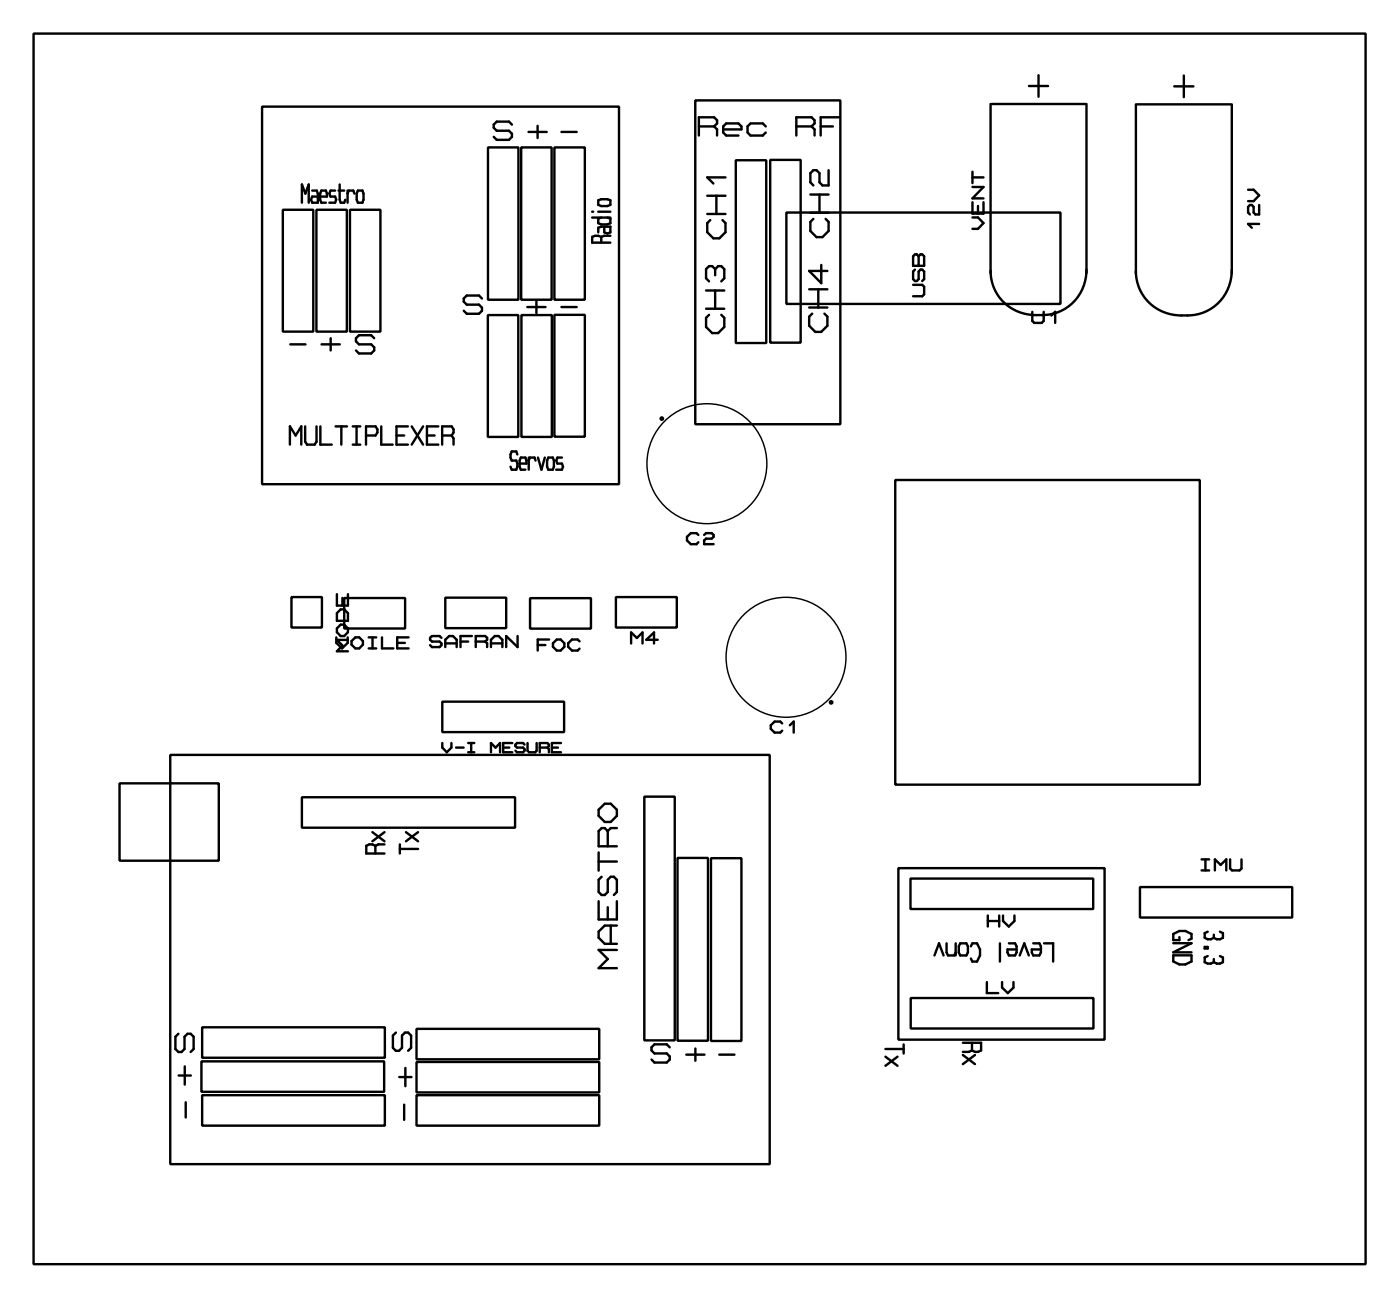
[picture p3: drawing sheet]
<svg xmlns="http://www.w3.org/2000/svg" width="117mm" height="108mm" viewBox="0 0 117 108" stroke-linecap="round" stroke-linejoin="round" font-family="sans-serif">
<g fill="none" stroke="#000" stroke-width=".2">
<path d="M2.8 2.8h111.1v102.6h-111.1zM21.9 8.9h29.7v31.5h-29.7zM23.6 17.5h2.5v10.1h-2.5zM25.2 16.9v-1.5l.3 .7 .2-.7v1.5M26 15.9h.4l.1 .2v.8h-.5l-.1-.3 .1-.2h.5M26.4 17.5h2.5v10.1h-2.5zM26.7 16.4h.6l-.1-.5h-.4l-.1 .2v.5l.1 .3h.4M27.9 15.9h-.3l-.1 .2 .1 .3h.3l.1 .2-.1 .3h-.4M28.2 15.9h.5M28.3 15.4v1.2l.1 .3h.3l.1-.3M29 16.1l.1-.2h.4l.1 .2M29 15.9v1"/>
<path d="M29.2 17.5h2.5v10.1h-2.5zM29.8 15.9h.4l.1 .2-.1 .8h-.4l-.1-.3v-.5zM40.7 12.3h2.5v12.7h-2.5zM42.7 10.4l-.3-.3h-1l-.2 .3v.2l.2 .3h1l.3 .2v.3l-.3 .3h-1l-.2-.3M43.5 12.3h2.5v12.7h-2.5zM44.1 11h1.5M44.8 10.5v1M46.2 12.3h2.6v12.7h-2.6zM46.8 11h1.3M49.4 17.6h.1M49.4 18.1h1.5M49.9 16.7l.2-.1 .8 .1v.4l-.2 .1h-.6l-.2-.1z"/>
<path d="M49.9 17.6h1M50.1 19.7h-.2h-.5v.5h1.5M50.1 19.7v.5M50.1 18.1l-.2 .1v.4l.2 .1h.6l.2-.1v-.4l-.2-.1M50.4 18.9v.5l.3 .1 .2-.1v-.5h-.8l-.2 .1v.4M50.9 19.7h-.8M58 8.4h12.1v27h-12.1zM58.3 10.5h1.3M59 17.8h1.5M59 16.3h1.5M59.2 18.3l-.2 .3v.8l.5 .5h.5l.5-.5v-.8l-.2-.3M59.6 10.5l.2-.2v-.3l-.2-.2h-1.3v1.5"/>
<path d="M59.6 10.5l.2 .3v.5M59.7 16.3v1.5M60.3 10.8h1.5v-.3l-.2-.2h-1l-.3 .2v.5l.3 .3h1M60.5 14.8h-1.5l.5 .5M61.4 13.4h2.5v15.2h-2.5zM63.9 10.5l-.3-.2h-1l-.3 .2v.5l.3 .3h1l.3-.3M64.2 13.3h2.6v15.3h-2.6zM65.6 17.7h22.8v7.6h-22.8zM66.4 10.5h1.3M67.6 17.7h1.5M67.6 16.2h1.5M67.7 10.5l.2-.2v-.3l-.2-.2h-1.3v1.5"/>
<path d="M67.7 10.5l.2 .3v.5M67.8 18.2l-.2 .3v.8l.5 .5h.5l.5-.5v-.8l-.2-.3M68.3 16.2v1.5M68.4 10.5h1.1M69.1 14.2v1.3h-.5l-.3-.3v-.8l-.2-.2h-.3l-.2 .2v.8l.2 .3M70 9.8h-1.6v1.5M81.1 18.1h.5l.4 .5-.4 .5h-.5M81.1 16.9v.9h.9v-.9M81.1 14.3v1M81.1 15.6h.9l-.9 .9h.9M81.1 14.8h.9M81.6 17.2v.6"/>
<path d="M82.6 8.7v14.1M82.7 8.7h7.8M85.8 7.2h1.6M86.6 6.3v1.8M90.6 8.7v14.1M94.7 8.7v14.1M94.8 8.7h7.8M97.9 7.2h1.6M98.7 6.3v1.8M102.7 8.7v14.1M104.1 15.8h.5l.4 .5-.4 .5h-.5M105 18.7h-.9l.3 .3"/>
<path d="M105 17.1v.8h-.3l-.1-.2v-.5l-.2-.1h-.2l-.1 .1v.5l.1 .2M24.2 37.1v-1.6l.5 .8 .4-.8v1.6M24.2 28.7h1.3M25.4 35.5v1.3l.2 .3h.6l.2-.3v-1.3M26.7 35.5v1.6h1M26.8 28.7h1.5M27.6 28.2v1M28 35.5h.9M28.5 35.5v1.6M29.4 37.1h.6M29.4 35.5h.6M29.7 35.5v1.6"/>
<path d="M30.5 36.3h.8l.2-.2v-.3l-.2-.3h-.8v1.6M31.2 28.2l-.2-.3h-1.1l-.2 .3v.3l.2 .2h1.1l.2 .3v.2l-.2 .3h-1.1l-.2-.3M31.8 35.5v1.6h.9M33.1 36.3h.6M34 35.5h-.9v1.6h.9M34.3 35.5l1 1.6M35.3 35.5l-1 1.6M35.6 36.3h.6M36.6 35.5h-1v1.6h1M36.9 36.3h.8M37.7 36.3l.1-.2v-.3l-.1-.3h-.8v1.6M37.7 36.3l.1 .3v.5"/>
<path d="M40.2 24.9l-.3-.3h-1l-.2 .3v.2l.2 .3h1l.3 .2v.3l-.3 .3h-1l-.2-.3M40.7 26.3h2.5v10.1h-2.5zM43.1 37.9v-.3h-.4l-.1 .3 .1 .5h.4v.2v.6h-.4l-.1-.3M43.3 38.6h.6l-.1-.5h-.4l-.1 .3v.5l.1 .3h.4M43.5 26.3h2.5v10.1h-2.5zM44 25.6h1.5M44.1 38.4l.1-.3h.4l.1 .3M44.1 38.1v1.1M44.7 25.1v1M44.9 38.1l.3 1.1 .2-1.1M45.7 38.1h.4l.1 .3-.1 .8h-.4l-.1-.3v-.5zM46.2 26.2h2.6v10.2h-2.6z"/>
<path d="M46.8 25.6h1.3M46.9 38.1h-.4l-.1 .3 .1 .2h.4l.1 .3-.1 .3h-.5M58.9 25.7h1.5M58.9 24.2h1.5M59.1 26.2l-.2 .3v.8l.5 .5h.5l.5-.5v-.8l-.2-.3M59.6 22.4l.3-.2h.3l.2 .2v.8l-.2 .3M59.6 22.4l-.2-.2h-.3l-.2 .2v.8l.2 .3M59.6 22.4v.5M59.6 24.2v1.5M67.5 25.6h1.5M67.5 24.1h1.5M67.7 26.1l-.2 .3v.8l.5 .5h.5l.5-.5v-.8l-.2-.3"/>
<path d="M68.2 24.1v1.5M68.5 22.1v1.5l-1-1h1.5M76.2 23.7h.7l.2 .2v.6l-.2 .2h-.7M76.3 21.2h.2l.1 .2 .2-.2h.1l.2 .2v.8h-.9v-.8zM76.3 22.5l-.1 .1v.7l.1 .1h.2l.1-.1v-.7l.2-.1h.1l.2 .1v.7l-.2 .1M76.6 21.4v.8M86.1 26v.8l.2 .1h.6l.1-.1v-.8M87.7 26.3l.3-.3v.9M90.6 22.5a3.7 3.7 0 0 1-4.2 3.8 3.7 3.7 0 0 1-3.8-3.7M102.7 22.5a3.7 3.7 0 0 1-4.2 3.8 3.7 3.7 0 0 1-3.8-3.7M24.3 49.8h2.5v2.5h-2.5zM28 53.1v.5l.5 .5 .5-.5v-.5"/>
<path d="M28.1 49.5v1h.9v-1M28.1 51.1l.3-.3h.3l.3 .3v.7h-.9zM28.1 52.4l.3-.3h.3l.3 .3v.3l-.3 .3h-.3l-.3-.3zM28.6 49.8v.7M28.7 49.9h5.1v2.5h-5.1zM29 53.3h-.9l.5 .5-.5 .5h.9M29.3 53.4l.3-.3h.4l.3 .3v.3l-.3 .4h-.4l-.3-.4zM30.7 53.1h.7M30.7 54.1h.7M31.1 53.1v1M31.9 53.1v1h.9M33.1 53.6h.7"/>
<path d="M34.1 53.1h-1v1h1M36.8 53.2l-.1-.2h-.7l-.1 .2v.1l.1 .2h.7l.1 .1v.2l-.1 .1h-.7l-.1-.1M36.9 58.5h10.1v2.5h-10.1zM37.1 49.8h5.1v2.6h-5.1zM37.1 53.9v-.6l.4-.3h.3l.3 .3v.6M37.1 53.6h1M38.4 53.5h.6M39.4 53h-1v.9M39.7 53.5h.8M40.5 53.5l.1-.2v-.1l-.1-.2h-.8v.9M40.5 53.5l.1 .1v.3M40.9 53.9v-.6l.4-.3h.3l.3 .3v.6"/>
<path d="M40.9 53.6h1M43.2 53v.9l-1-.9v.9M44.2 49.9h5.1v2.5h-5.1zM44.8 53.8h.7M45.8 53.3h-1v.9M46.1 53.6l.3-.3h.4l.3 .3v.3l-.3 .3h-.4l-.3-.3zM48.3 53.5l-.1-.2h-.5l-.3 .3v.3l.3 .3h.5l.1-.1M51.4 49.8h5v2.5h-5zM52.6 53.6v-.9l.5 .5 .5-.5v.9M54.9 53.3h-1l.6-.6v.9M58.2 44.6l-.1-.2h-.5l-.3 .4v.3l.3 .3h.5l.1-.2M58.7 44.6l.2-.2h.5l.1 .2v.2l-.1 .1h-.5l-.2 .2v.3h.8"/>
<path d="M74.7 40h25.4v25.4h-25.4zM10 65.3h8.2v6.5h-8.2zM14.2 62.9h50v34.2h-50zM25.2 66.5h17.8v2.5h-17.8zM31.1 69.4l1 .7M31.3 70.5l-.2-.1-.6 .1v.7h1.6M31.3 70.5v.7M32.1 70.4h-.5l-.3 .1M32.1 69.4l-1 .7M33.3 70.4v.8M33.3 70.8h1.6M33.9 69.4l1 .7"/>
<path d="M34.9 69.4l-1 .7M36.9 61.9v.4l.4 .4 .3-.4v-.4M38 62.3h.7M39 61.9h.6M39 62.7h.6M39.3 61.9v.8M40.9 62.7v-.8l.4 .4 .4-.4v.8M42 62.3h.5M42.7 61.9h-.7v.8h.7M43.7 62.1l-.1-.2h-.5l-.1 .2 .1 .2h.5l.1 .2-.1 .2h-.5l-.1-.1M44 61.9v.7l.1 .1h.5l.2-.1v-.7M45 62.3h.7"/>
<path d="M45.7 62.3l.1-.1-.1-.3h-.7v.8M45.7 62.3l.1 .2v.2M46 62.3h.5M46.8 61.9h-.8v.8h.8M49.9 67.5l.5-.5h.5l.5 .5v.5l-.5 .5h-.5l-.5-.5zM49.9 71.1v1.5M49.9 75.1v1.6h1.5v-1.6M49.9 71.8h1.5M50.2 73.1l-.3 .2v1.1l.3 .2h.2l.3-.2v-1.1l.2-.2h.3l.2 .2v1.1l-.2 .2M50.7 69.3l-.3-.3h-.2l-.3 .3v1.3h1.5M50.7 69.3v1.3M50.7 75.6v1.1"/>
<path d="M50.9 77.2v1.5M51.4 79.2h-1.5l.8 .8-.8 .7h1.5M51.4 77.2h-1l-.5 .5v.5l.5 .5h1M51.4 69h-.5l-.2 .3M53.7 66.4h2.6v20.3h-2.6zM56.5 71.5h2.5v15.3h-2.5zM59.3 71.5h2.5v15.3h-2.5zM65.2 60.3l-.1-.1h-.5l-.3 .3v.3l.3 .3h.5l.1-.2M65.9 60.5l.3-.3v.9M74.9 72.4h17.2v14.3h-17.2zM75.9 73.2h15.3v2.6h-15.3zM77.9 79.7l.4-1.1 .4 1.1"/>
<path d="M78.9 78.6v.8l.2 .3h.5l.1-.3M79.7 78.6v1.1M80.1 78.6h.5l.1 .3v.5l-.1 .3h-.5l-.1-.3v-.5zM81 78.9l.1-.3h.4l.2 .6v.5l-.2 .5h-.4l-.1-.3M82.4 76.3v.9M82.4 76.8h.9M83.3 76.3v.9M83.4 78.6v1.6M83.7 76.3v.5l.4 .4 .5-.4v-.5M84.1 78.6h.6l.1 .3v.5l-.1 .3h-.6l-.1-.5h.8M85 79.7l.4-1.1 .4 1.1M86.2 78.6h.5l.1 .3v.5l-.1 .3h-.5l-.1-.5h.7"/>
<path d="M87.1 78.6h.7v1.6M95.1 74h12.7v2.5h-12.7zM97.9 79.6h1.5v.6l-.5 .2h-.5l-.5-.2zM97.9 78.6h1.5l-1.5 .8h1.5M98.4 78.1v.3h-.5v-.5l.5-.3h.5l.5 .3v.4l-.3 .1M100.2 71.6h.6M100.2 72.6h.6M100.5 78.9h.2v.2h-.2zM100.5 71.6v1M100.7 77.7l-.2 .1v.4l.2 .1 .5-.1M100.7 79.7l-.2 .1v.4l.2 .1 .5-.1M101.2 77.9v.3"/>
<path d="M101.2 80v.2M101.3 72.6v-1l.5 .5 .5-.5v1M101.7 77.7l.3 .1v.4l-.3 .1-.5-.1M101.7 79.7l.3 .1v.4l-.3 .1-.5-.1M102.6 71.6v.8l.2 .2h.6l.1-.2v-.8M14.9 86.2l-.3 .2v1.1l.3 .2h.2l.3-.2v-1.1l.2-.2h.3l.2 .2v1.1l-.2 .2M14.9 89.7h1M15.4 88.9v1.5M15.5 91.9v1.3M16.8 88.5h15.2v2.5h-15.2zM16.9 91.3h15.2v2.5h-15.2zM16.9 85.6h15.2v2.6h-15.2z"/>
<path d="M33 86.1l-.2 .2v1.1l.2 .2h.3l.2-.2v-1.1l.3-.2h.2l.3 .2v1.1l-.3 .2M33.3 89.8h1M33.7 92.1v1.3M33.8 89v1.6M34.7 91.3h15.3v2.5h-15.3zM34.7 88.5h15.3v2.6h-15.3zM34.7 85.8h15.3v2.5h-15.3zM55.9 87.3l-.3-.2h-1l-.3 .2v.3l.3 .2h1l.3 .3v.2l-.3 .3h-1l-.3-.3M57.2 87.9h1.6M58 87.4v1M60 87.9h1.3M73.8 87.5h1.6"/>
<path d="M73.8 88.1l1.1 .8M74.9 88.1l-1.1 .8M75.4 87.1v.7M76 83.2h15.2v2.5h-15.2zM80.3 86.9h1.5v.7l-.2 .1-.5-.1M80.3 88l1 .7M81.1 87.6l-.3 .1h-.5M81.1 86.9v.7M81.3 88l-1 .7M82.3 81.9v.9h1M83.6 81.9v.4l.5 .5 .4-.5v-.4"/>
<circle cx="55.2" cy="34.9" r=".1"/>
<circle cx="69.3" cy="58.6" r=".1"/>
</g>
<g fill="none" stroke="#000" stroke-width=".12">
<circle cx="59" cy="38.7" r="5"/>
<circle cx="65.6" cy="54.8" r="5"/>
</g>
</svg>
